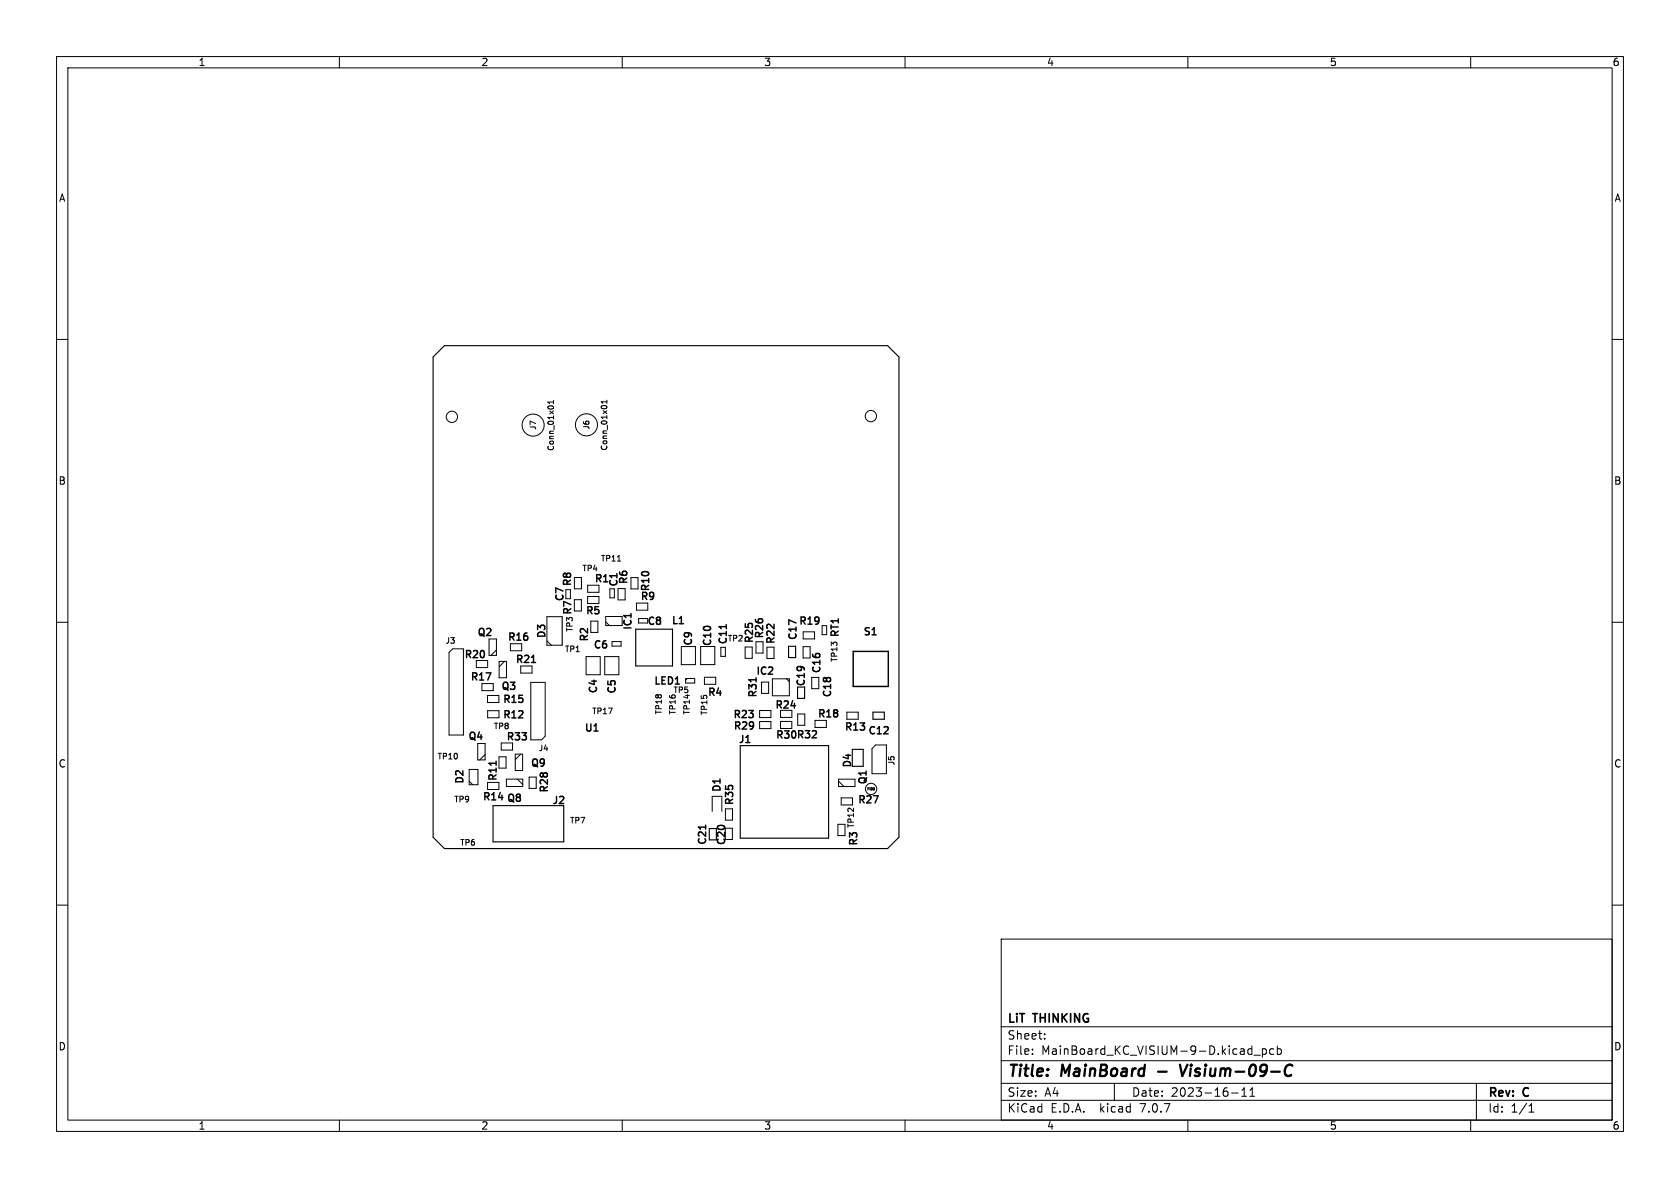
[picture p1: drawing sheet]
<svg xmlns="http://www.w3.org/2000/svg" width="297mm" height="210mm" viewBox="0 0 297 210" stroke-linecap="round" stroke-linejoin="round" font-family="sans-serif">
<defs><g id="words">
<g font-size="2.8">
<text x="178" y="190.9">Title:</text>
<text x="187.7" y="190.9">MainBoard</text>
<text x="210.3" y="190.9">Visium-09-C</text>
</g>
<g font-size="2.1">
<text x="178" y="184">Sheet:</text>
<text x="178" y="181.2">LiT</text>
<text x="182.8" y="181.2">THINKING</text>
<text x="178" y="186.7">File:</text>
<text x="184.1" y="186.7">MainBoard_KC_VISIUM-9-D.kicad_pcb</text>
<text x="178" y="196.9">KiCad</text>
<text x="178" y="194.1">Size:</text>
<text x="184.7" y="194.1">A4</text>
<text x="185.7" y="196.9">E.D.A.</text>
<text x="194.6" y="196.9">kicad</text>
<text x="200" y="194.1">Date:</text>
<text x="201.8" y="196.9">7.0.7</text>
<text x="207" y="194.1">2023-16-11</text>
<text x="263" y="194.3">Rev:</text>
<text x="263" y="196.9">Id:</text>
<text x="267.1" y="196.9">1/1</text>
<text x="269.4" y="194.3">C</text>
</g>
<g font-size="1.8">
<text x="35" y="11.9">1</text>
<text x="85" y="11.9">2</text>
<text x="135" y="11.9">3</text>
<text x="185" y="11.9">4</text>
<text x="235" y="11.9">5</text>
<text x="285" y="11.9">6</text>
<text x="10.3" y="35.9">A</text>
<text x="285.4" y="35.9">A</text>
<text x="10.3" y="85.9">B</text>
<text x="285.3" y="85.9">B</text>
<text x="100" y="106.5" transform="rotate(-90 100 106.5)">C7</text>
<text x="101.3" y="103.8" transform="rotate(-90 101.3 103.8)">R8</text>
<text x="104.9" y="103.3">R1</text>
<text x="109.5" y="103.9" transform="rotate(-90 109.5 103.9)">C1</text>
<text x="111.2" y="103.5" transform="rotate(-90 111.2 103.5)">R6</text>
<text x="113.1" y="106.4">R9</text>
<text x="115.1" y="104.7" transform="rotate(-90 115.1 104.7)">R10</text>
<text x="84.2" y="112.8">Q2</text>
<text x="89.6" y="113.6">R16</text>
<text x="96.8" y="113" transform="rotate(-90 96.8 113)">D3</text>
<text x="101.4" y="108.9" transform="rotate(-90 101.4 108.9)">R7</text>
<text x="103.4" y="109">R5</text>
<text x="104.3" y="113.6" transform="rotate(-90 104.3 113.6)">R2</text>
<text x="112" y="111.6" transform="rotate(-90 112 111.6)">IC1</text>
<text x="114.3" y="110.8">C8</text>
<text x="118.6" y="110.7">L1</text>
<text x="133.5" y="113.9" transform="rotate(-90 133.5 113.9)">R25</text>
<text x="135.3" y="113.1" transform="rotate(-90 135.3 113.1)">R26</text>
<text x="141.1" y="110.8">R19</text>
<text x="141.2" y="113.3" transform="rotate(-90 141.2 113.3)">C17</text>
<text x="148.6" y="112.8" transform="rotate(-90 148.6 112.8)">RT1</text>
<text x="152.5" y="112.7">S1</text>
<text x="81.9" y="116.7">R20</text>
<text x="91" y="117.6">R21</text>
<text x="104.8" y="115">C6</text>
<text x="122.7" y="114.3" transform="rotate(-90 122.7 114.3)">C9</text>
<text x="126.1" y="114.4" transform="rotate(-90 126.1 114.4)">C10</text>
<text x="128.8" y="114.1" transform="rotate(-90 128.8 114.1)">C11</text>
<text x="133.5" y="119.6">IC2</text>
<text x="137.3" y="114.1" transform="rotate(-90 137.3 114.1)">R22</text>
<text x="145.4" y="119.2" transform="rotate(-90 145.4 119.2)">C16</text>
<text x="83" y="120.7">R17</text>
<text x="88.5" y="122.3">Q3</text>
<text x="88.7" y="124.6">R15</text>
<text x="105.9" y="122.8" transform="rotate(-90 105.9 122.8)">C4</text>
<text x="109.2" y="122.8" transform="rotate(-90 109.2 122.8)">C5</text>
<text x="115.4" y="121.4">LED1</text>
<text x="125" y="123.4">R4</text>
<text x="134.1" y="123.5" transform="rotate(-90 134.1 123.5)">R31</text>
<text x="136.9" y="125.6">R24</text>
<text x="142.6" y="121.5" transform="rotate(-90 142.6 121.5)">C19</text>
<text x="147.3" y="123.5" transform="rotate(-90 147.3 123.5)">C18</text>
<text x="82.6" y="131.2">Q4</text>
<text x="88.7" y="127.3">R12</text>
<text x="89.4" y="131.2">R33</text>
<text x="103.2" y="129.7">U1</text>
<text x="129.5" y="127.3">R23</text>
<text x="129.5" y="129.3">R29</text>
<text x="130.4" y="131.7">J1</text>
<text x="137" y="130.9">R30 R32</text>
<text x="144.4" y="127.2">R18</text>
<text x="149.2" y="129.5">R13</text>
<text x="153.3" y="130.2">C12</text>
<text x="10.3" y="135.9">C</text>
<text x="93.7" y="135.9">Q9</text>
<text x="150.8" y="135.9" transform="rotate(-90 150.8 135.9)">D4</text>
<text x="285.3" y="135.9">C</text>
<text x="82.3" y="138.8" transform="rotate(-90 82.3 138.8)">D2</text>
<text x="85.2" y="141.8">R14 Q8</text>
<text x="88.1" y="138.3" transform="rotate(-90 88.1 138.3)">R11</text>
<text x="97.2" y="140.3" transform="rotate(-90 97.2 140.3)">R28</text>
<text x="97.5" y="142.5">J2</text>
<text x="127.7" y="140.2" transform="rotate(-90 127.7 140.2)">D1</text>
<text x="130" y="142.5" transform="rotate(-90 130 142.5)">R35</text>
<text x="151.5" y="142.4">R27</text>
<text x="153.5" y="138.9" transform="rotate(-90 153.5 138.9)">Q1</text>
<text x="125.2" y="149.6" transform="rotate(-90 125.2 149.6)">C21</text>
<text x="128.5" y="149.6" transform="rotate(-90 128.5 149.6)">C20</text>
<text x="151.9" y="149.7" transform="rotate(-90 151.9 149.7)">R3</text>
<text x="10.3" y="185.9">D</text>
<text x="285.3" y="185.9">D</text>
<text x="35" y="199.9">1</text>
<text x="85" y="199.9">2</text>
<text x="135" y="199.9">3</text>
<text x="185" y="199.9">4</text>
<text x="235" y="199.9">5</text>
<text x="285" y="199.9">6</text>
</g>
<g font-size="1.4">
<text x="95" y="76.1" transform="rotate(-90 95 76.1)">J7</text>
<text x="104.4" y="76.1" transform="rotate(-90 104.4 76.1)">J6</text>
<text x="98.1" y="79.8" transform="rotate(-90 98.1 79.8)">Conn_01x01</text>
<text x="107.6" y="79.8" transform="rotate(-90 107.6 79.8)">Conn_01x01</text>
<text x="102.8" y="101.2">TP4</text>
<text x="106.1" y="99.5">TP11</text>
<text x="78.7" y="114">J3</text>
<text x="101.4" y="111.8" transform="rotate(-90 101.4 111.8)">TP3</text>
<text x="128.6" y="113.6">TP2</text>
<text x="99.8" y="115.5">TP1</text>
<text x="148.2" y="117.1" transform="rotate(-90 148.2 117.1)">TP13</text>
<text x="119" y="122.7">TP5</text>
<text x="87.2" y="129.1">TP8</text>
<text x="104.6" y="126.4">TP17</text>
<text x="117.2" y="126.4" transform="rotate(-90 117.2 126.4)">TP18</text>
<text x="119.6" y="126.4" transform="rotate(-90 119.6 126.4)">TP16</text>
<text x="122.1" y="126.4" transform="rotate(-90 122.1 126.4)">TP14</text>
<text x="125.2" y="126.5" transform="rotate(-90 125.2 126.5)">TP15</text>
<text x="77.3" y="134.4">TP10</text>
<text x="95.1" y="133">J4</text>
<text x="158.3" y="135.4" transform="rotate(-90 158.3 135.4)">J5</text>
<text x="80.2" y="142">TP9</text>
<text x="81.2" y="149.7">TP6</text>
<text x="100.7" y="145.8">TP7</text>
<text x="151.2" y="146.5" transform="rotate(-90 151.2 146.5)">TP12</text>
</g>
<text font-size=".6" x="153.3" y="139.8">FID3</text>
</g></defs>
<g fill="none" stroke="#000" stroke-width=".18">
<path d="M10 10h277v190h-277zM12 12h273v186h-273zM60 10v2M110 10v2M160 10v2M210 10v2M260 10v2M10 60h2M285 60h2M97.9 70.8v.6M97.9 71.1h-1l.2 .3M107.3 70.7v.6"/>
<path d="M107.3 71h-1l.3 .3M109.2 99.2h.5M10 110h2M80 114.7h1.9v15.2h-2.5v-14.6zM84.2 116.8h2v1.2h-2zM86.5 113h1.3v2.9h-1.3zM87.8 114.9l-1 1M88.2 116.9h1.3v2.9h-1.3zM89.2 116.9l-1 1M90.2 113.8v1.2h2v-1.2M92.1 117.7v1.3h2v-1.3M96.7 113.3l.8 .8"/>
<path d="M99.4 109h-2.7v5.1h2.7M100.8 104.2v1.6h-.8M101.5 106h1.3v2h-1.3zM101.5 102.1h1.3v2h-1.3M103.6 116.1h2.5v3.2h-2.5zM103.9 105.4h2v1.3h-2zM103.9 103.5h2v1.2h-2zM104.4 109.8h1.3v2h-1.3zM106.9 116.1h2.5v3.2h-2.5zM107.1 109h2.9v1.6h-2.9zM107.1 109.9l.6 .7M107.8 104.1v1.6h.8v-1.6"/>
<path d="M108.2 113.4h1.6v.8h-1.6zM109.3 104h1.2v2h-1.2zM111.5 102.1h1.3v2h-1.3zM112.5 106.6h2v1.3h-2zM114.5 109.3h-1.6v.8h1.6M120.4 114.3h2.5v3.2h-2.5zM121.2 119.9h1.6v.8h-1.6zM121.5 119.9l-.3 .3M123.9 114.3h2.5v3.2h-2.5zM124.5 119.7h2v1.3h-2zM127.4 114.4v1.6h.8v-1.6M131.7 114.4h1.3v2h-1.3z"/>
<path d="M133.6 113.4v2h1.3v-2M135.6 114.4v2h1.2v-2M136.5 120h3v3h-3zM139 120l.5 .5M142 114.3h1.2v2h-1.2zM142 111.7h2v1.2h-2zM143.5 119.7v2h1.3v-2M145.3 110.6h.8v1.6h-.8zM285 110h2M82.9 136h1.6v2.7h-1.6zM82.9 138.1l.7 .6M84.5 131.4h1.3v2.9h-1.3z"/>
<path d="M85.2 120.8h2v1.3h-2zM85.8 133.4l-1 .9M86.2 122.9h2v1.3h-2zM86.2 138.3h2v1.3h-2zM86.2 125.6h2v1.3h-2zM88.2 133.8h1.3v2h-1.3zM88.6 131.3h2v1.3h-2zM89.5 137.7h2.9v1.3h-2.9zM91.1 133.3h1.3v2.9h-1.3zM91.5 137.7l.9 1M92 133.3l-.9 1M93.5 137.4h1.3v2h-1.3z"/>
<path d="M93.8 120.6h2.6v9.6l-.7 .6h-1.9zM134.3 127.6h2v1.2h-2zM134.3 125.6h2v1.3h-2zM134.6 120.6h1.3v2h-1.3M138 127.5h2v1.3h-2zM138 125.6v1.2h2v-1.2M141 126.2h1.3v2h-1.3zM144.1 127.3v1.3h2v-1.3M148.2 137.7h2.9v1.3h-2.9zM148.2 138.1l1 .9M149.7 125.9h2v1.2h-2zM154.2 132.3l.6-.6h1.9v5.1h-2.5z"/>
<path d="M10 160h2M125.9 143.4v-2.6h1.7v2.6M128.2 146.4h1.3v2h-1.3M128.2 143v2h1.3v-2M148.1 145.7h1.3v2h-1.3zM148.7 141h2v1.3h-2zM285 160h2M177 166h108v32h-108zM60 198v2M110 198v2M160 198v2M177 194.5h108"/>
<path d="M177 191.5h108M177 187.5h108M177 181.5h108M182.5 186.3v.1M182.5 185.5v.1M184.7 183.6v.1M184.7 182.8v.1M197 191.5v3M210 198v2M217.7 193.2h1.2M219.5 193.8h.9M219.5 192.7l.5-.4v1.5"/>
<path d="M221 193.8h.8M221 192.7l.4-.4v1.5M221.2 185.4l.1 .1M221.3 184.9v1.5M221.3 186.3l-.1 .1M221.7 186.5h1.1M223.2 185.4v1.5M223.2 185.5l.4-.1 .3 .3v.4l-.2 .2h-.5M225.2 185.5l-.5-.1-.2 .3v.4l.1 .2h.6M225.8 185.5l.4-.1 .3 .3v.4l-.1 .2h-.6M225.8 184.9v1.5M260 198v2"/>
<path d="M261 191.5v6.5M270.3 196.6h.9M270.3 195.5l.4-.4v1.5"/>
<circle cx="79.9" cy="73.7" r="1"/>
<circle cx="94.2" cy="75.1" r="1.95"/>
<circle cx="103.7" cy="75.1" r="1.95"/>
<circle cx="154" cy="73.6" r="1"/>
<circle cx="154" cy="139.5" r="1"/>
</g>
<path d="M204.7 189.4h1.6M208.6 188.2l.4 2 .9-2M228.3 190a.73 .73 0 0 1-.9 .1M228.5 188.4a.69 .69 0 0 0-1.1 .1" fill="none" stroke="#000" stroke-width=".4"/>
<path d="M94 117.1h.7M111.5 108.5v.7M120.1 110.3h.7M128.4 110.4v.7M133.7 119.8v.7M150.8 115.1h6.2v6.2h-6.2zM87.7 134.6v.7M131.9 131.3h.7M124.7 145.9v.7" fill="none" stroke="#000" stroke-width=".25"/>
<path d="M78.6 61.1h78.3l2 2v84.9l-2 2h-78.3l-2-2v-84.9zM99.4 109v5.1M112.4 111.2h6.5v6.5h-6.5zM139.4 114.2h1.3v2h-1.3zM130.9 131.8h15.6v16.4h-15.6zM141 121.5v2h1.2v-2M150.7 132.5h1.9v3h-1.9zM154.3 125.9h2v1.2h-2zM87.2 142.4h12.5v6.4h-12.5zM125.4 146.5h1.2M125.4 148.5h1.2" fill="none" stroke="#000" stroke-width=".2"/>
<use href="#words"/>
</svg>
